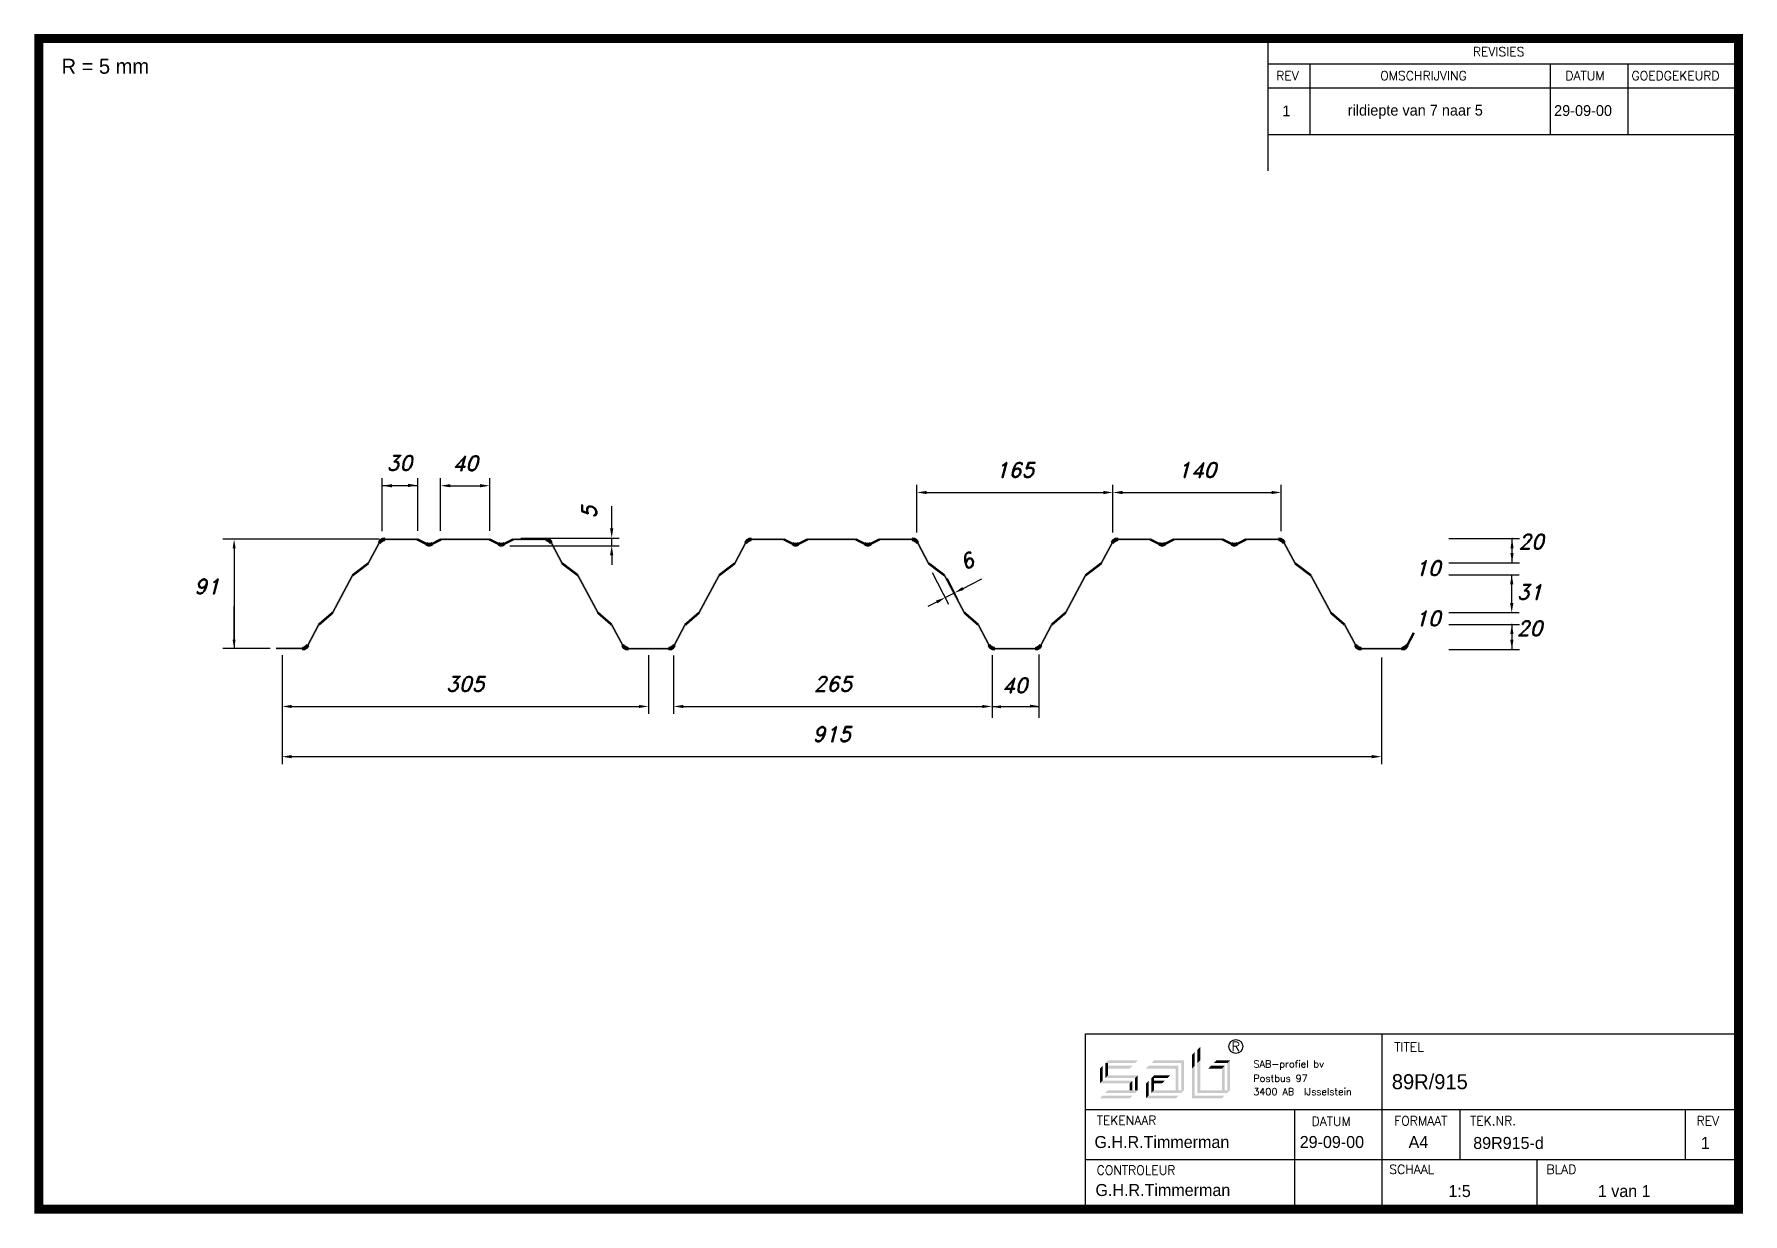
# Paper-space layout 'Layout1' of a CAD drawing. Extents: x -28 to 1394, y 9 to 991.
import ezdxf
from ezdxf.enums import TextEntityAlignment as Align

# ---------------------------------------------------------------- set-up
doc = ezdxf.new("R2010")
doc.units = 0
doc.header["$MEASUREMENT"] = 0
doc.layers.get('0').update_dxf_attribs({"linetype": 'CONTINUOUS'})
doc.layers.get('DEFPOINTS').update_dxf_attribs({"linetype": 'CONTINUOUS'})
for name, color, linetype in [('1', 7, 'CONTINUOUS'), ('KADER', 7, 'CONTINUOUS'), ('TEKENING', 7, 'CONTINUOUS'), ('TEKMAP', 7, 'CONTINUOUS')]:
    doc.layers.add(name, color=color, linetype=linetype)
doc.styles.add('ADESK2', font='romans')
doc.styles.add('ROMAND', font='romand')
doc.styles.add('ROMANS', font='romans', dxfattribs={"height": 4})
doc.styles.get("Standard").update_dxf_attribs({"font": 'unvr56w.TTF'})

psp = doc.layouts.get("Layout1")

# ---------------------------------------------------------------- texts
for s, p in [('1', (1011, 922.8)), ('rildiepte van 7 naar 5', (1065.5, 923.4)), ('29-09-00', (1237.2, 923.1))]:
    psp.add_text(s, height=9).set_placement(p)
at = {"color": 7, "linetype": 'BYBLOCK', "style": 'ROMAND', "oblique": 15}
psp.add_text('30', height=12.5, dxfattribs=at).set_placement((276.2, 628), align=Align.CENTER)
at = {"color": 0, "linetype": 'BYBLOCK', "style": 'ROMAND', "oblique": 15}
for s, p in [('40', (331, 627.9)), ('165', (788.5, 622.3)), ('140', (940.1, 622.3)), ('305', (331, 444.2)), ('265', (636.9, 444.2)), ('915', (636, 402.4))]:
    psp.add_text(s, height=12.5, dxfattribs=at).set_placement(p, align=Align.CENTER)
for s, rotation, p in [('5', 90, (440.4, 593.4)), ('6', 27.0756, (751.3, 547))]:
    psp.add_text(s, height=12.5, rotation=rotation, dxfattribs=at).set_placement(p, align=Align.CENTER)
at = {"color": 7, "style": 'ROMAND', "oblique": 15}
for s, p in [('91', (116, 525.3)), ('40', (788.3, 443))]:
    psp.add_text(s, height=12.5, dxfattribs=at).set_placement(p, align=Align.CENTER)
at = {"layer": 'TEKMAP', "color": 7, "linetype": 'BYBLOCK', "style": 'ROMAND', "oblique": 15}
for p in [(1218, 562.6), (1216.8, 490.5)]:
    psp.add_text('20', height=12.5, dxfattribs=at).set_placement(p, align=Align.CENTER)
for s, p in [('10', (1132.2, 546.8)), ('31', (1216.8, 526.9)), ('10', (1132.2, 505))]:
    psp.add_text(s, height=12.5, dxfattribs=at).set_placement(p, align=Align.MIDDLE)

# ---------------------------------------------------------------- blocks, each defined once
blk = doc.blocks.new('SABKADER')
for p, q in [((150.23, 42.44), (258.89, 42.44)), ((150.23, 13.24), (150.23, 42.44)), ((199.58, 13.24), (199.58, 42.44)), ((150.23, 29.84), (258.89, 29.84)), ((185, 29.84), (185, 13.24)), ((212.57, 21.54), (212.57, 29.84)), ((250.08, 21.54), (250.08, 29.84)), ((150.23, 21.54), (196.59, 21.54)), ((196.59, 21.54), (258.89, 21.54))]:
    blk.add_line(p, q)
at = {"const_width": 1.5}
blk.add_lwpolyline([(-24.02, 208.07), (-24.02, 13.24), (-6.02, 13.24), (258.89, 13.24), (258.89, 208.07), (-6.02, 208.07)], close=True, dxfattribs=at)
for points in [[(180.56, 208.07), (180.56, 186.08)], [(180.56, 203.85), (258.89, 203.85)], [(187.56, 203.85), (187.56, 192.08)], [(227.56, 203.85), (227.56, 192.08)], [(240.56, 192.08), (240.56, 203.85)], [(258.89, 199.85), (180.56, 199.85)], [(258.89, 192.08), (180.56, 192.08)], [(225.4, 13.24), (225.4, 21.54)]]:
    blk.add_lwpolyline(points)
at = {"layer": 'KADER', "color": 7, "linetype": 'CONTINUOUS'}
for points in [[(168.86, 37.56), (168.86, 39.82), (169.31, 38.01), (169.31, 40.27)], [(168.86, 37.56), (168.86, 39.82), (169.31, 38.01), (169.31, 40.27)], [(152.61, 34.18), (153.06, 34.63), (152.61, 36.66), (153.06, 37.11)], [(152.61, 34.18), (153.06, 34.63), (152.61, 36.66), (153.06, 37.11)], [(153.51, 37.56), (153.97, 38.01), (158.48, 37.56), (158.93, 38.01)], [(153.51, 37.56), (153.97, 38.01), (158.48, 37.56), (158.93, 38.01)], [(153.51, 37.56), (153.97, 38.01), (158.48, 37.56), (158.93, 38.01)], [(153.51, 37.56), (153.97, 38.01), (158.48, 37.56), (158.93, 38.01)], [(153.51, 37.56), (153.97, 37.56), (153.51, 35.08), (153.97, 35.53)], [(153.51, 37.56), (153.97, 37.56), (153.51, 35.08), (153.97, 35.53)], [(153.97, 37.11), (158.03, 37.11), (153.97, 36.66), (157.58, 36.66)], [(153.97, 37.11), (158.03, 37.11), (153.97, 36.66), (157.58, 36.66)], [(160.28, 36.66), (160.73, 37.11), (165.25, 36.66), (165.7, 37.11)], [(160.28, 36.66), (160.73, 37.11), (165.25, 36.66), (165.7, 37.11)], [(161.19, 37.56), (161.64, 38.01), (166.15, 37.56), (166.6, 38.01)], [(161.19, 37.56), (161.64, 38.01), (166.15, 37.56), (166.6, 38.01)], [(165.7, 37.11), (165.7, 33.05), (165.25, 36.66), (165.25, 33.05)], [(165.7, 37.11), (165.7, 33.05), (165.25, 36.66), (165.25, 33.05)], [(166.6, 38.01), (166.6, 33.05), (166.15, 37.56), (166.15, 33.05)], [(166.6, 38.01), (166.6, 33.05), (166.15, 37.56), (166.15, 33.05)], [(167.95, 36.66), (167.95, 38.92), (168.4, 37.11), (168.4, 39.37)], [(167.95, 36.66), (167.95, 38.92), (168.4, 37.11), (168.4, 39.37)], [(167.95, 31.7), (168.4, 32.15), (167.95, 36.66), (168.4, 37.11)], [(167.95, 31.7), (168.4, 32.15), (167.95, 36.66), (168.4, 37.11)], [(168.86, 32.6), (169.31, 33.05), (168.86, 37.56), (169.31, 38.01)], [(168.86, 32.6), (169.31, 33.05), (168.86, 37.56), (169.31, 38.01)], [(173.37, 37.11), (171.11, 37.11), (172.92, 36.66), (170.66, 36.66)], [(173.37, 37.11), (171.11, 37.11), (172.92, 36.66), (170.66, 36.66)], [(174.27, 38.01), (172.01, 38.01), (173.82, 37.56), (171.56, 37.56)], [(174.27, 38.01), (172.01, 38.01), (173.82, 37.56), (171.56, 37.56)], [(173.37, 37.11), (173.37, 33.05), (172.92, 36.66), (172.92, 33.05)], [(173.37, 37.11), (173.37, 33.05), (172.92, 36.66), (172.92, 33.05)], [(174.27, 38.01), (174.27, 33.05), (173.82, 37.56), (173.82, 33.05)], [(174.27, 38.01), (174.27, 33.05), (173.82, 37.56), (173.82, 33.05)], [(152.61, 34.18), (153.06, 34.63), (157.58, 34.18), (158.03, 34.63)], [(152.61, 34.18), (153.06, 34.63), (157.58, 34.18), (158.03, 34.63)], [(153.51, 35.08), (153.97, 35.53), (158.48, 35.08), (158.93, 35.53)], [(153.51, 35.08), (153.97, 35.53), (158.48, 35.08), (158.93, 35.53)], [(157.58, 34.18), (158.03, 34.63), (157.58, 33.05), (158.03, 33.05)], [(157.58, 34.18), (158.03, 34.63), (157.58, 33.05), (158.03, 33.05)], [(158.93, 35.53), (158.48, 35.08), (158.93, 33.05), (158.48, 33.05)], [(158.93, 35.53), (158.48, 35.08), (158.93, 33.05), (158.48, 33.05)], [(160.28, 31.7), (160.28, 34.18), (160.73, 32.15), (160.73, 34.63)], [(160.28, 31.7), (160.28, 34.18), (160.73, 32.15), (160.73, 34.63)], [(161.64, 33.05), (161.64, 35.53), (161.19, 32.6), (161.19, 35.08)], [(161.64, 33.05), (161.64, 35.53), (161.19, 32.6), (161.19, 35.08)], [(161.64, 35.53), (164.34, 35.53), (161.64, 35.08), (163.89, 35.08)], [(161.64, 35.53), (164.34, 35.53), (161.64, 35.08), (163.89, 35.08)], [(161.64, 34.63), (163.44, 34.63), (161.64, 34.18), (162.99, 34.18)], [(161.64, 34.63), (163.44, 34.63), (161.64, 34.18), (162.99, 34.18)], [(152.61, 31.7), (153.06, 32.15), (157.58, 31.7), (158.03, 32.15)], [(152.61, 31.7), (153.06, 32.15), (157.58, 31.7), (158.03, 32.15)], [(153.51, 32.6), (153.97, 33.05), (158.48, 32.6), (158.93, 33.05)], [(153.51, 32.6), (153.97, 33.05), (158.48, 32.6), (158.93, 33.05)], [(160.28, 31.7), (160.73, 32.15), (165.25, 31.7), (165.7, 32.15)], [(160.28, 31.7), (160.73, 32.15), (165.25, 31.7), (165.7, 32.15)], [(161.19, 32.6), (161.64, 33.05), (166.15, 32.6), (166.6, 33.05)], [(161.19, 32.6), (161.64, 33.05), (166.15, 32.6), (166.6, 33.05)], [(167.95, 31.7), (168.4, 32.15), (172.92, 31.7), (173.37, 32.15)], [(167.95, 31.7), (168.4, 32.15), (172.92, 31.7), (173.37, 32.15)], [(169.31, 33.05), (174.27, 33.05), (168.86, 32.6), (173.82, 32.6)], [(169.31, 33.05), (174.27, 33.05), (168.86, 32.6), (173.82, 32.6)]]:
    blk.add_solid(points, dxfattribs=at)
at = {"layer": 'TEKENING', "linetype": 'CONTINUOUS'}
blk.add_circle((175.24, 40.33), 1.16, dxfattribs=at)
blk.add_circle((175.24, 40.33), 1.16, dxfattribs=at)
at = {"style": 'ADESK2'}
for s, height, p in [('REVISIES', 1.507, (214.7, 205.14)), ('REV', 1.507, (181.97, 201.14)), ('OMSCHRIJVING', 1.5069, (199.27, 201.14)), ('DATUM', 1.507, (230.1, 201.14)), ('GOEDGEKEURD', 1.5069, (241.1, 201.14)), ('TITEL', 1.507, (201.61, 39.47)), ('TEKENAAR', 1.507, (152.08, 27.29)), ('DATUM', 1.507, (187.86, 27.14)), ('FORMAAT', 1.507, (201.61, 27.2)), ('TEK.NR.', 1.507, (214.22, 27.2)), ('REV', 1.507, (251.94, 27.2)), ('CONTROLEUR', 1.507, (152.08, 18.99)), ('SCHAAL', 1.507, (200.79, 19.12)), ('BLAD', 1.507, (226.94, 19.12))]:
    blk.add_text(s, height=height, dxfattribs=at).set_placement(p)
at = {"linetype": 'CONTINUOUS'}
for s, height, style, p in [('R', 1.54, 'ROMAND', (174.54, 39.55)), ('R', 1.54, 'ROMAND', (174.54, 39.55)), ('SAB-profiel bv', 1.1764, 'ROMAND', (178.18, 36.83)), ('SAB-profiel bv', 1.1764, 'ROMAND', (178.18, 36.83)), ('Postbus 97', 1.176, 'ROMANS', (178.15, 34.42)), ('Postbus 97', 1.176, 'ROMANS', (178.15, 34.42)), ('3400 AB  IJsselstein', 1.1764, 'ROMANS', (178.15, 32.22)), ('3400 AB  IJsselstein', 1.1764, 'ROMANS', (178.15, 32.22))]:
    blk.add_text(s, height=height, dxfattribs=dict(at, style=style)).set_placement(p)
for tag, p, height in [('TITEL', (201.21, 33.22), 2.5), ('DATUM', (185.88, 23.43), 2), ('TEK.NR.', (214.76, 23.27), 2)]:
    blk.add_attdef(tag, p, '', height=height)
at = {"flags": 8}
for tag, p in [('TEKENAAR', (151.72, 23.43)), ('FORMAAT', (204, 23.43)), ('REV', (252.66, 23.27)), ('CONTROLEUR', (151.88, 15.44)), ('SCHAAL', (210.63, 15.27)), ('BLAD', (235.51, 15.27))]:
    blk.add_attdef(tag, p, '', height=2, dxfattribs=at)
blk = doc.blocks.new('A$C1F8A05FD')
blk.add_text('R = 5 mm', height=12.5).set_placement((1.8, 5.3))

# ---------------------------------------------------------------- linework, layer by layer
at = {"color": 7, "linetype": 'BYBLOCK'}
for p, q in [((261.9, 577.7), (261.9, 621.8)), ((261.9, 615.5), (291.4, 615.5)), ((291.4, 577.9), (291.4, 621.8)), ((1149.6, 509.8), (1208.2, 509.8))]:
    psp.add_line(p, q, dxfattribs=at)
at = {"color": 0, "linetype": 'BYBLOCK'}
for p, q in [((310.5, 577.9), (310.5, 621.7)), ((318.5, 615.4), (343.4, 615.4)), ((351.4, 577.9), (351.4, 621.7)), ((706.9, 576.5), (706.9, 616)), ((870, 576.6), (870, 616)), ((870, 576.6), (870, 616)), ((1010.1, 577.6), (1010.1, 616)), ((452.9, 587.8), (452.9, 598.3)), ((714.9, 609.8), (862, 609.8)), ((878, 609.8), (1002.1, 609.8)), ((452.9, 579.8), (452.9, 587.8)), ((377.2, 571.8), (459.1, 571.8)), ((452.9, 565.5), (452.9, 571.8)), ((368.2, 565.5), (459.1, 565.5)), ((452.9, 557.5), (452.9, 549.5)), ((719.6, 543.3), (733.2, 516.7)), ((730.4, 522.3), (738.2, 526.3)), ((732, 538.4), (741, 520.7)), ((745.3, 529.9), (752.4, 533.5)), ((752.4, 533.5), (760.9, 537.9)), ((723.3, 518.6), (716.1, 515)), ((178.5, 474.5), (178.5, 425.5)), ((483.5, 474.5), (483.5, 425.5)), ((504.4, 474), (504.4, 425.5)), ((1093.5, 472.5), (1093.5, 383.7)), ((178.5, 468.3), (178.5, 383.7)), ((769.4, 468.2), (769.4, 425.5)), ((186.5, 431.7), (475.5, 431.7)), ((512.4, 431.7), (761.4, 431.7)), ((1085.5, 389.9), (186.5, 389.9))]:
    psp.add_line(p, q, dxfattribs=at)
at = {"color": 7}
for p, q in [((259.3, 570.8), (129.2, 570.8)), ((138.6, 563.2), (138.6, 479.8)), ((138.6, 487.3), (138.6, 514.9)), ((168.7, 479.8), (129.2, 479.8)), ((769.4, 474.5), (769.4, 422.3)), ((808.5, 475), (808.5, 422.3)), ((769.4, 431.7), (808.5, 431.7))]:
    psp.add_line(p, q, dxfattribs=at)
at = {"color": 7, "linetype": 'BYBLOCK'}
for points in [[(269.9, 616.7), (269.9, 614), (261.9, 615.4)], [(283.4, 617), (283.4, 614.3), (291.4, 615.7)]]:
    psp.add_solid(points, dxfattribs=at)
at = {"color": 0, "linetype": 'BYBLOCK'}
for points in [[(318.5, 616.7), (318.5, 614.1), (310.5, 615.4)], [(343.4, 616.7), (343.4, 614.1), (351.4, 615.4)], [(714.9, 611.1), (714.9, 608.4), (706.9, 609.8)], [(862, 611.1), (862, 608.4), (870, 609.8)], [(878, 611.1), (878, 608.4), (870, 609.8)], [(1002.1, 611.1), (1002.1, 608.4), (1010.1, 609.8)], [(451.5, 579.8), (454.2, 579.8), (452.9, 571.8)], [(451.5, 557.5), (454.2, 557.5), (452.9, 565.5)], [(744.7, 531.1), (745.9, 528.7), (738.2, 526.3)], [(722.7, 519.8), (723.9, 517.4), (730.4, 522.3)], [(186.5, 433), (186.5, 430.4), (178.5, 431.7)], [(475.5, 433), (475.5, 430.4), (483.5, 431.7)], [(512.4, 433), (512.4, 430.4), (504.4, 431.7)], [(761.4, 433), (761.4, 430.4), (769.4, 431.7)], [(186.5, 391.3), (186.5, 388.6), (178.5, 389.9)], [(1085.5, 391.3), (1085.5, 388.6), (1093.5, 389.9)]]:
    psp.add_solid(points, dxfattribs=at)
at = {"color": 7}
for points in [[(137.4, 563.2), (139.9, 563.2), (138.6, 570.8)], [(258.7, 568.6), (260.4, 567.7), (260, 570.3), (261.3, 568.8)], [(260, 570.3), (261.3, 568.8), (261.9, 571.4), (262.6, 569.5)], [(260, 570.3), (261.3, 568.8), (260, 570.3), (261.3, 568.8)], [(261.9, 571.4), (262.6, 569.5), (264, 571.8), (264, 569.8)], [(261.9, 571.4), (262.6, 569.5), (261.9, 571.4), (262.6, 569.5)], [(563.7, 568.6), (565.4, 567.7), (565, 570.3), (566.3, 568.8)], [(565, 570.3), (566.3, 568.8), (566.9, 571.4), (567.6, 569.5)], [(565, 570.3), (566.3, 568.8), (565, 570.3), (566.3, 568.8)], [(566.9, 571.4), (567.6, 569.5), (569, 571.8), (569, 569.8)], [(566.9, 571.4), (567.6, 569.5), (566.9, 571.4), (567.6, 569.5)], [(868.7, 568.6), (870.4, 567.7), (870, 570.3), (871.3, 568.8)], [(870, 570.3), (871.3, 568.8), (871.9, 571.4), (872.6, 569.5)], [(870, 570.3), (871.3, 568.8), (870, 570.3), (871.3, 568.8)], [(871.9, 571.4), (872.6, 569.5), (874, 571.8), (874, 569.8)], [(871.9, 571.4), (872.6, 569.5), (871.9, 571.4), (872.6, 569.5)], [(299.2, 567.8), (300.4, 567.4), (298.3, 566), (300.1, 565.4)], [(298.3, 566), (300.1, 565.4), (300.4, 567.4), (301.6, 567.4)], [(300.1, 565.4), (301.9, 565.5), (301.6, 567.4), (302.8, 567.8)], [(300.4, 567.4), (301.6, 567.4), (300.1, 565.4), (301.9, 565.5)], [(301.6, 567.4), (302.8, 567.8), (301.9, 565.5), (303.7, 566)], [(358.3, 566), (360.1, 565.4), (359.2, 567.8), (360.4, 567.4)], [(359.2, 567.8), (360.4, 567.4), (360.4, 567.4), (361.6, 567.4)], [(360.1, 565.4), (361.9, 565.5), (361.6, 567.4), (362.8, 567.8)], [(360.4, 567.4), (361.6, 567.4), (360.1, 565.4), (361.9, 565.5)], [(361.6, 567.4), (362.8, 567.8), (361.9, 565.5), (363.7, 566)], [(604.2, 567.8), (605.4, 567.4), (603.3, 566), (605.1, 565.4)], [(603.3, 566), (605.1, 565.4), (605.4, 567.4), (606.6, 567.4)], [(605.1, 565.4), (606.9, 565.5), (606.6, 567.4), (607.8, 567.8)], [(605.4, 567.4), (606.6, 567.4), (605.1, 565.4), (606.9, 565.5)], [(606.6, 567.4), (607.8, 567.8), (606.9, 565.5), (608.7, 566)], [(663.3, 566), (665.1, 565.4), (664.2, 567.8), (665.4, 567.4)], [(664.2, 567.8), (665.4, 567.4), (665.4, 567.4), (666.6, 567.4)], [(665.1, 565.4), (666.9, 565.5), (666.6, 567.4), (667.8, 567.8)], [(665.4, 567.4), (666.6, 567.4), (665.1, 565.4), (666.9, 565.5)], [(666.6, 567.4), (667.8, 567.8), (666.9, 565.5), (668.7, 566)], [(909.2, 567.8), (910.4, 567.4), (908.3, 566), (910.1, 565.4)], [(908.3, 566), (910.1, 565.4), (910.4, 567.4), (911.6, 567.4)], [(910.1, 565.4), (911.9, 565.5), (911.6, 567.4), (912.8, 567.8)], [(910.4, 567.4), (911.6, 567.4), (910.1, 565.4), (911.9, 565.5)], [(911.6, 567.4), (912.8, 567.8), (911.9, 565.5), (913.7, 566)], [(968.3, 566), (970.1, 565.4), (969.2, 567.8), (970.4, 567.4)], [(969.2, 567.8), (970.4, 567.4), (970.4, 567.4), (971.6, 567.4)], [(970.1, 565.4), (971.9, 565.5), (971.6, 567.4), (972.8, 567.8)], [(970.4, 567.4), (971.6, 567.4), (970.1, 565.4), (971.9, 565.5)], [(971.6, 567.4), (972.8, 567.8), (971.9, 565.5), (973.7, 566)], [(137.4, 487.3), (139.9, 487.3), (138.6, 479.8)], [(195.5, 478.8), (197.6, 479.2), (196.9, 481), (198.1, 481.8)], [(195.5, 480.8), (196.9, 481), (195.5, 478.8), (197.6, 479.2)], [(196.9, 481), (198.1, 481.8), (197.6, 479.2), (199.4, 480.3)], [(197.6, 479.2), (199.4, 480.3), (198.6, 482.4), (199, 482.9)], [(198.6, 482.4), (199, 482.9), (199.4, 480.3), (200.8, 482)], [(461.2, 482), (462.9, 482.9), (461.8, 481.1), (463.8, 481.8)], [(461.8, 481.1), (463.8, 481.8), (462.5, 480.3), (463.8, 481.8)], [(462.5, 480.3), (463.8, 481.8), (464.4, 479.2), (465.1, 481)], [(462.5, 480.3), (463.8, 481.8), (462.5, 480.3), (463.8, 481.8)], [(465.1, 481), (464.4, 479.2), (466.5, 480.8), (466.5, 478.8)], [(464.4, 479.2), (465.1, 481), (465.1, 481), (464.4, 479.2)], [(500.5, 478.8), (502.6, 479.2), (501.9, 481), (503.1, 481.8)], [(500.5, 480.8), (501.9, 481), (500.5, 478.8), (502.6, 479.2)], [(501.9, 481), (503.1, 481.8), (502.6, 479.2), (504.4, 480.3)], [(502.6, 479.2), (504.4, 480.3), (503.6, 482.4), (504, 482.9)], [(503.6, 482.4), (504, 482.9), (504.4, 480.3), (505.8, 482)], [(766.2, 482), (767.9, 482.9), (766.8, 481.1), (768.8, 481.8)], [(766.8, 481.1), (768.8, 481.8), (767.5, 480.3), (768.8, 481.8)], [(767.5, 480.3), (768.8, 481.8), (767.5, 480.3), (768.8, 481.8)], [(767.5, 480.3), (768.8, 481.8), (769.4, 479.2), (770.1, 481)], [(769.4, 479.2), (770.1, 481), (770.1, 481), (769.4, 479.2)], [(770.1, 481), (769.4, 479.2), (771.5, 480.8), (771.5, 478.8)], [(805.5, 478.8), (807.6, 479.2), (806.9, 481), (808.1, 481.8)], [(805.5, 480.8), (806.9, 481), (805.5, 478.8), (807.6, 479.2)], [(806.9, 481), (808.1, 481.8), (807.6, 479.2), (809.4, 480.3)], [(807.6, 479.2), (809.4, 480.3), (808.5, 482.4), (809, 482.9)], [(808.5, 482.4), (809, 482.9), (809.4, 480.3), (810.8, 482)], [(1071.2, 482), (1072.9, 482.9), (1071.8, 481.1), (1073.8, 481.8)], [(1071.8, 481.1), (1073.8, 481.8), (1072.5, 480.3), (1073.8, 481.8)], [(1072.5, 480.3), (1073.8, 481.8), (1072.5, 480.3), (1073.8, 481.8)], [(1072.5, 480.3), (1073.8, 481.8), (1074.4, 479.2), (1075.1, 481)], [(1074.4, 479.2), (1075.1, 481), (1075.1, 481), (1074.4, 479.2)], [(1075.1, 481), (1074.4, 479.2), (1076.5, 480.8), (1076.5, 478.8)], [(776.9, 432.7), (776.9, 430.2), (769.4, 431.4)], [(800.9, 433.2), (800.9, 430.7), (808.5, 432)]]:
    psp.add_solid(points, dxfattribs=at)
at = {"layer": '1', "color": 7, "linetype": 'CONTINUOUS'}
for p, q in [((264, 570.8), (291, 570.8)), ((291, 570.8), (298.7, 566.9)), ((303.2, 566.9), (311, 570.8)), ((311, 570.8), (351, 570.8)), ((351, 570.8), (358.7, 566.9)), ((363.2, 566.9), (371, 570.8)), ((371, 570.8), (398, 570.8)), ((569, 570.8), (596, 570.8)), ((596, 570.8), (603.7, 566.9)), ((608.2, 566.9), (616, 570.8)), ((616, 570.8), (656, 570.8)), ((656, 570.8), (663.7, 566.9)), ((668.2, 566.9), (676, 570.8)), ((676, 570.8), (703, 570.8)), ((874, 570.8), (901, 570.8)), ((901, 570.8), (908.7, 566.9)), ((913.2, 566.9), (921, 570.8)), ((921, 570.8), (961, 570.8)), ((961, 570.8), (968.7, 566.9)), ((973.2, 566.9), (981, 570.8)), ((981, 570.8), (1008, 570.8)), ((250.3, 550.8), (259.6, 568.1)), ((402.4, 568.1), (411.6, 550.8)), ((555.3, 550.8), (564.6, 568.1)), ((707.4, 568.1), (716.6, 550.8)), ((860.3, 550.8), (869.6, 568.1)), ((1012.4, 568.1), (1021.6, 550.8)), ((220.7, 509.8), (237.2, 540.8)), ((237.2, 540.8), (250.3, 550.8)), ((411.6, 550.8), (424.8, 540.8)), ((424.8, 540.8), (441.3, 509.8)), ((525.7, 509.8), (542.2, 540.8)), ((542.2, 540.8), (555.3, 550.8)), ((716.6, 550.8), (729.8, 540.8)), ((729.8, 540.8), (746.3, 509.8)), ((830.7, 509.8), (847.2, 540.8)), ((847.2, 540.8), (860.3, 550.8)), ((1021.6, 550.8), (1034.8, 540.8)), ((1034.8, 540.8), (1051.3, 509.8)), ((199.9, 482.4), (209.1, 499.8)), ((209.1, 499.8), (220.7, 509.8)), ((441.3, 509.8), (452.8, 499.8)), ((452.8, 499.8), (462.1, 482.4)), ((504.9, 482.4), (514.1, 499.8)), ((514.1, 499.8), (525.7, 509.8)), ((746.3, 509.8), (757.8, 499.8)), ((757.8, 499.8), (767.1, 482.4)), ((809.9, 482.4), (819.1, 499.8)), ((819.1, 499.8), (830.7, 509.8)), ((1051.3, 509.8), (1062.8, 499.8)), ((1062.8, 499.8), (1072.1, 482.4)), ((1114.9, 482.5), (1120.5, 493)), ((195.5, 479.8), (173.5, 479.8)), ((466.5, 479.8), (500.5, 479.8)), ((771.5, 479.8), (805.5, 479.8)), ((1076.5, 479.8), (1110.5, 479.8))]:
    psp.add_line(p, q, dxfattribs=at)
for centre, start, end in [((264, 565.8), 89.925, 151.834), ((398, 565.8), 27.821, 89.925), ((569, 565.8), 89.925, 151.834), ((703, 565.8), 27.821, 89.925), ((874, 565.8), 89.925, 151.834), ((1008, 565.8), 27.821, 89.925), ((301, 571.4), 243.654, 296.693), ((361, 571.4), 243.654, 296.708), ((606, 571.4), 243.654, 296.693), ((666, 571.4), 243.654, 296.708), ((911, 571.4), 243.654, 296.693), ((971, 571.4), 243.654, 296.708), ((195.5, 484.8), 269.925, 332.099), ((466.5, 484.8), 208.151, 270.075), ((500.5, 484.8), 269.925, 332.099), ((771.5, 484.8), 208.151, 270.075), ((805.5, 484.8), 269.925, 332.099), ((1076.5, 484.8), 208.151, 270.075), ((1110.5, 484.8), 270.076, 332.137)]:
    psp.add_arc(centre, 5, start, end, dxfattribs=at)
for points in [[(264, 571.8), (291, 571.8), (264, 569.8), (291, 569.8)], [(291.4, 571.7), (299.2, 567.8), (290.5, 569.9), (298.3, 566)], [(302.8, 567.8), (310.5, 571.7), (303.7, 566), (311.4, 569.9)], [(311, 571.8), (351, 571.8), (311, 569.8), (351, 569.8)], [(351.4, 571.7), (359.2, 567.8), (350.5, 569.9), (358.3, 566)], [(362.8, 567.8), (370.5, 571.7), (363.7, 566), (371.4, 569.9)], [(371, 571.8), (398, 571.8), (371, 569.8), (398, 569.8)], [(569, 571.8), (596, 571.8), (569, 569.8), (596, 569.8)], [(596.4, 571.7), (604.2, 567.8), (595.5, 569.9), (603.3, 566)], [(607.8, 567.8), (615.5, 571.7), (608.7, 566), (616.4, 569.9)], [(616, 571.8), (656, 571.8), (616, 569.8), (656, 569.8)], [(656.4, 571.7), (664.2, 567.8), (655.5, 569.9), (663.3, 566)], [(667.8, 567.8), (675.5, 571.7), (668.7, 566), (676.4, 569.9)], [(676, 571.8), (703, 571.8), (676, 569.8), (703, 569.8)], [(874, 571.8), (901, 571.8), (874, 569.8), (901, 569.8)], [(901.4, 571.7), (909.2, 567.8), (900.5, 569.9), (908.3, 566)], [(912.8, 567.8), (920.5, 571.7), (913.7, 566), (921.4, 569.9)], [(921, 571.8), (961, 571.8), (921, 569.8), (961, 569.8)], [(961.4, 571.7), (969.2, 567.8), (960.5, 569.9), (968.3, 566)], [(972.8, 567.8), (980.5, 571.7), (973.7, 566), (981.4, 569.9)], [(981, 571.8), (1008, 571.8), (981, 569.8), (1008, 569.8)], [(249.5, 551.3), (258.7, 568.6), (251.2, 550.3), (260.4, 567.7)], [(403.3, 568.6), (412.5, 551.3), (401.5, 567.6), (410.7, 550.3)], [(554.5, 551.3), (563.7, 568.6), (556.2, 550.3), (565.4, 567.7)], [(708.3, 568.6), (717.5, 551.3), (706.5, 567.6), (715.7, 550.3)], [(859.5, 551.3), (868.7, 568.6), (861.2, 550.3), (870.4, 567.7)], [(1013.3, 568.6), (1022.5, 551.3), (1011.5, 567.6), (1020.7, 550.3)], [(219.8, 510.3), (236.3, 541.3), (221.6, 509.3), (238.1, 540.3)], [(236.6, 541.6), (249.7, 551.6), (237.8, 540), (250.9, 550)], [(412.2, 551.6), (425.4, 541.6), (411, 550), (424.2, 540)], [(425.7, 541.3), (442.2, 510.3), (423.9, 540.3), (440.4, 509.3)], [(524.8, 510.3), (541.3, 541.3), (526.6, 509.3), (543.1, 540.3)], [(541.6, 541.6), (554.7, 551.6), (542.8, 540), (555.9, 550)], [(717.2, 551.6), (730.4, 541.6), (716, 550), (729.2, 540)], [(730.7, 541.3), (747.2, 510.3), (728.9, 540.3), (745.4, 509.3)], [(829.8, 510.3), (846.3, 541.3), (831.6, 509.3), (848.1, 540.3)], [(846.6, 541.6), (859.7, 551.6), (847.8, 540), (860.9, 550)], [(1022.2, 551.6), (1035.4, 541.6), (1021, 550), (1034.2, 540)], [(1035.7, 541.3), (1052.2, 510.3), (1033.9, 540.3), (1050.4, 509.3)], [(199, 482.9), (208.2, 500.3), (200.8, 482), (210, 499.3)], [(208.4, 500.5), (220, 510.5), (209.8, 499), (221.3, 509)], [(442, 510.5), (453.5, 500.5), (440.7, 509), (452.2, 499)], [(453.7, 500.3), (462.9, 482.9), (451.9, 499.3), (461.2, 482)], [(504, 482.9), (513.2, 500.3), (505.8, 482), (515, 499.3)], [(513.4, 500.5), (525, 510.5), (514.8, 499), (526.3, 509)], [(747, 510.5), (758.5, 500.5), (745.7, 509), (757.2, 499)], [(758.7, 500.3), (767.9, 482.9), (756.9, 499.3), (766.2, 482)], [(809, 482.9), (818.2, 500.3), (810.8, 482), (820, 499.3)], [(818.4, 500.5), (830, 510.5), (819.8, 499), (831.3, 509)], [(1052, 510.5), (1063.5, 500.5), (1050.6, 509), (1062.2, 499)], [(1063.7, 500.3), (1072.9, 482.9), (1061.9, 499.3), (1071.2, 482)], [(1114, 482.9), (1119.6, 493.5), (1115.8, 482), (1121.4, 492.6)], [(195.5, 478.8), (173.5, 478.8), (195.5, 480.8), (173.5, 480.8)], [(466.5, 480.8), (500.5, 480.8), (466.5, 478.8), (500.5, 478.8)], [(771.5, 480.8), (805.5, 480.8), (771.5, 478.8), (805.5, 478.8)], [(1076.5, 480.8), (1110.5, 480.8), (1076.5, 478.8), (1110.5, 478.8)]]:
    psp.add_solid(points, dxfattribs=at)
for points in [[(261.3, 568.8), (260, 570.3), (258.7, 568.6), (260.4, 567.7)], [(262.6, 569.5), (261.9, 571.4), (260, 570.3), (261.3, 568.8)], [(264, 569.8), (264, 571.8), (261.9, 571.4), (262.6, 569.5)], [(399.4, 569.5), (400.1, 571.4), (398, 571.8), (398, 569.8)], [(400.6, 568.8), (401.9, 570.3), (400.1, 571.4), (399.4, 569.5)], [(401.5, 567.7), (403.3, 568.6), (401.9, 570.3), (400.6, 568.8)], [(566.3, 568.8), (565, 570.3), (563.7, 568.6), (565.4, 567.7)], [(567.6, 569.5), (566.9, 571.4), (565, 570.3), (566.3, 568.8)], [(569, 569.8), (569, 571.8), (566.9, 571.4), (567.6, 569.5)], [(704.4, 569.5), (705.1, 571.4), (703, 571.8), (703, 569.8)], [(705.6, 568.8), (706.9, 570.3), (705.1, 571.4), (704.4, 569.5)], [(706.5, 567.7), (708.3, 568.6), (706.9, 570.3), (705.6, 568.8)], [(871.3, 568.8), (870, 570.3), (868.7, 568.6), (870.4, 567.7)], [(872.6, 569.5), (871.9, 571.4), (870, 570.3), (871.3, 568.8)], [(874, 569.8), (874, 571.8), (871.9, 571.4), (872.6, 569.5)], [(1009.4, 569.5), (1010.1, 571.4), (1008, 571.8), (1008, 569.8)], [(1010.6, 568.8), (1011.9, 570.3), (1010.1, 571.4), (1009.4, 569.5)], [(1011.5, 567.7), (1013.3, 568.6), (1011.9, 570.3), (1010.6, 568.8)], [(299.2, 567.8), (298.3, 566), (300.1, 565.4), (300.4, 567.4)], [(300.4, 567.4), (300.1, 565.4), (301.9, 565.5), (301.6, 567.4)], [(301.6, 567.4), (301.9, 565.5), (303.7, 566), (302.8, 567.8)], [(359.2, 567.8), (358.3, 566), (360.1, 565.4), (360.4, 567.4)], [(360.4, 567.4), (360.1, 565.4), (361.9, 565.5), (361.6, 567.4)], [(361.6, 567.4), (361.9, 565.5), (363.7, 566), (362.8, 567.8)], [(604.2, 567.8), (603.3, 566), (605.1, 565.4), (605.4, 567.4)], [(605.4, 567.4), (605.1, 565.4), (606.9, 565.5), (606.6, 567.4)], [(606.6, 567.4), (606.9, 565.5), (608.7, 566), (607.8, 567.8)], [(664.2, 567.8), (663.3, 566), (665.1, 565.4), (665.4, 567.4)], [(665.4, 567.4), (665.1, 565.4), (666.9, 565.5), (666.6, 567.4)], [(666.6, 567.4), (666.9, 565.5), (668.7, 566), (667.8, 567.8)], [(909.2, 567.8), (908.3, 566), (910.1, 565.4), (910.4, 567.4)], [(910.4, 567.4), (910.1, 565.4), (911.9, 565.5), (911.6, 567.4)], [(911.6, 567.4), (911.9, 565.5), (913.7, 566), (912.8, 567.8)], [(969.2, 567.8), (968.3, 566), (970.1, 565.4), (970.4, 567.4)], [(970.4, 567.4), (970.1, 565.4), (971.9, 565.5), (971.6, 567.4)], [(971.6, 567.4), (971.9, 565.5), (973.7, 566), (972.8, 567.8)], [(195.5, 480.8), (195.5, 478.8), (197.6, 479.2), (196.9, 481)], [(196.9, 481), (197.6, 479.2), (199.4, 480.3), (198.1, 481.8)], [(198.1, 481.8), (199.4, 480.3), (200.8, 482), (199, 482.9)], [(462.9, 482.9), (461.2, 482), (462.5, 480.3), (463.8, 481.8)], [(463.8, 481.8), (462.5, 480.3), (464.4, 479.2), (465.1, 481)], [(465.1, 481), (464.4, 479.2), (466.5, 478.8), (466.5, 480.8)], [(500.5, 480.8), (500.5, 478.8), (502.6, 479.2), (501.9, 481)], [(501.9, 481), (502.6, 479.2), (504.4, 480.3), (503.1, 481.8)], [(503.1, 481.8), (504.4, 480.3), (505.8, 482), (504, 482.9)], [(767.9, 482.9), (766.2, 482), (767.5, 480.3), (768.8, 481.8)], [(768.8, 481.8), (767.5, 480.3), (769.4, 479.2), (770.1, 481)], [(770.1, 481), (769.4, 479.2), (771.5, 478.8), (771.5, 480.8)], [(805.5, 480.8), (805.5, 478.8), (807.6, 479.2), (806.9, 481)], [(806.9, 481), (807.6, 479.2), (809.4, 480.3), (808.1, 481.8)], [(808.1, 481.8), (809.4, 480.3), (810.8, 482), (809, 482.9)], [(1072.9, 482.9), (1071.2, 482), (1072.5, 480.3), (1073.8, 481.8)], [(1073.8, 481.8), (1072.5, 480.3), (1074.4, 479.2), (1075.1, 481)], [(1075.1, 481), (1074.4, 479.2), (1076.5, 478.8), (1076.5, 480.8)], [(1110.5, 480.8), (1110.5, 478.8), (1112.6, 479.2), (1111.9, 481)], [(1111.9, 481), (1112.6, 479.2), (1114.4, 480.3), (1113.1, 481.8)], [(1113.1, 481.8), (1114.4, 480.3), (1115.8, 482), (1114, 482.9)]]:
    psp.add_3dface(points, dxfattribs=at)
at = {"layer": 'DEFPOINTS', "color": 7, "linetype": 'BYBLOCK'}
for p in [(291.4, 615.5), (261.9, 571.4), (290.7, 569.8), (291.4, 571.7), (311.2, 569.8), (1011.9, 570.3), (1022.5, 551.3)]:
    psp.add_point(p, dxfattribs=at)
at = {"layer": 'DEFPOINTS', "color": 0, "linetype": 'BYBLOCK'}
for p in [(351.4, 615.4), (870, 609.8), (1010.1, 609.8), (310.5, 571.7), (351.4, 571.7), (371, 571.8), (452.9, 571.8), (706.9, 570.3), (870, 570.3), (870, 570.3), (1010.1, 571.4), (361.9, 565.5), (716.8, 548.9), (729.1, 544), (738.2, 526.3), (178.5, 480.8), (178.5, 474.5), (483.5, 480.8), (504.4, 480.3), (769.4, 474.5), (1093.5, 478.8), (483.5, 431.7), (769.4, 431.7), (178.5, 389.9)]:
    psp.add_point(p, dxfattribs=at)
at = {"layer": 'TEKMAP', "color": 7, "linetype": 'BYBLOCK'}
for p, q in [((1149.6, 571.4), (1208.5, 571.4)), ((1202.2, 551.3), (1202.2, 571.4)), ((1149.6, 551.3), (1208.5, 551.3)), ((1149.6, 541.3), (1208.2, 541.3)), ((1201.9, 517.8), (1201.9, 541.3)), ((1149.6, 499.8), (1208.3, 499.8)), ((1202.1, 499.8), (1202.1, 479.2)), ((1149.6, 479.2), (1208.3, 479.2))]:
    psp.add_line(p, q, dxfattribs=at)
for p in [(1202.2, 571.4), (1201.9, 509.8), (1202.1, 500)]:
    psp.add_point(p, dxfattribs=at)
at = {"layer": 'TEKMAP', "color": 7}
for points in [[(398, 571.8), (398, 569.8), (400.1, 571.4), (399.4, 569.5)], [(400.1, 571.4), (399.4, 569.5), (401.9, 570.3), (400.6, 568.8)], [(401.9, 570.3), (400.6, 568.8), (403.3, 568.6), (401.5, 567.7)], [(703, 571.8), (703, 569.8), (705.1, 571.4), (704.4, 569.5)], [(705.1, 571.4), (704.4, 569.5), (706.9, 570.3), (705.6, 568.8)], [(706.9, 570.3), (705.6, 568.8), (708.3, 568.6), (706.5, 567.7)], [(1008, 571.8), (1008, 569.8), (1010.1, 571.4), (1009.4, 569.5)], [(1010.1, 571.4), (1009.4, 569.5), (1011.9, 570.3), (1010.6, 568.8)], [(1011.9, 570.3), (1010.6, 568.8), (1013.3, 568.6), (1011.5, 567.7)], [(1110.5, 480.8), (1110.5, 478.8), (1111.9, 481), (1112.6, 479.2)], [(1111.9, 481), (1112.6, 479.2), (1113.1, 481.8), (1114.4, 480.3)], [(1113.1, 481.8), (1114.4, 480.3), (1114, 482.9), (1115.8, 482)]]:
    psp.add_solid(points, dxfattribs=at)
at = {"layer": 'TEKMAP', "color": 7, "linetype": 'BYBLOCK'}
for points in [[(1200.9, 563.4), (1203.5, 563.4), (1202.2, 571.4)], [(1200.9, 559.3), (1203.5, 559.3), (1202.2, 551.3)], [(1200.6, 533.3), (1203.3, 533.3), (1201.9, 541.3)], [(1200.6, 517.8), (1203.3, 517.8), (1201.9, 509.8)], [(1200.7, 492), (1203.4, 492), (1202.1, 500)], [(1200.7, 487.2), (1203.4, 487.2), (1202.1, 479.2)]]:
    psp.add_solid(points, dxfattribs=at)

# ---------------------------------------------------------------- block references
at = {"xscale": 5, "yscale": 5, "zscale": 5}
psp.add_blockref('SABKADER', (96.1, -52.9), dxfattribs=at).add_auto_attribs({'TEKENAAR': 'G.H.R.Timmerman', 'CONTROLEUR': 'G.H.R.Timmerman', 'DATUM': '29-09-00', 'TITEL': '89R/915', 'FORMAAT': 'A4', 'TEK.NR.': '89R915-d', 'REV': '1', 'SCHAAL': '1:5', 'BLAD': '1 van 1'})
psp.add_blockref('A$C1F8A05FD', (-6.8, 952.9))

psp.set_redraw_order([(e.dxf.handle, doc.entitydb.next_handle()) for e in psp.query("TEXT MTEXT ATTDEF DIMENSION ARC_DIMENSION")])  # texts and dimensions are drawn at this point

doc.saveas('drawing.dxf')
